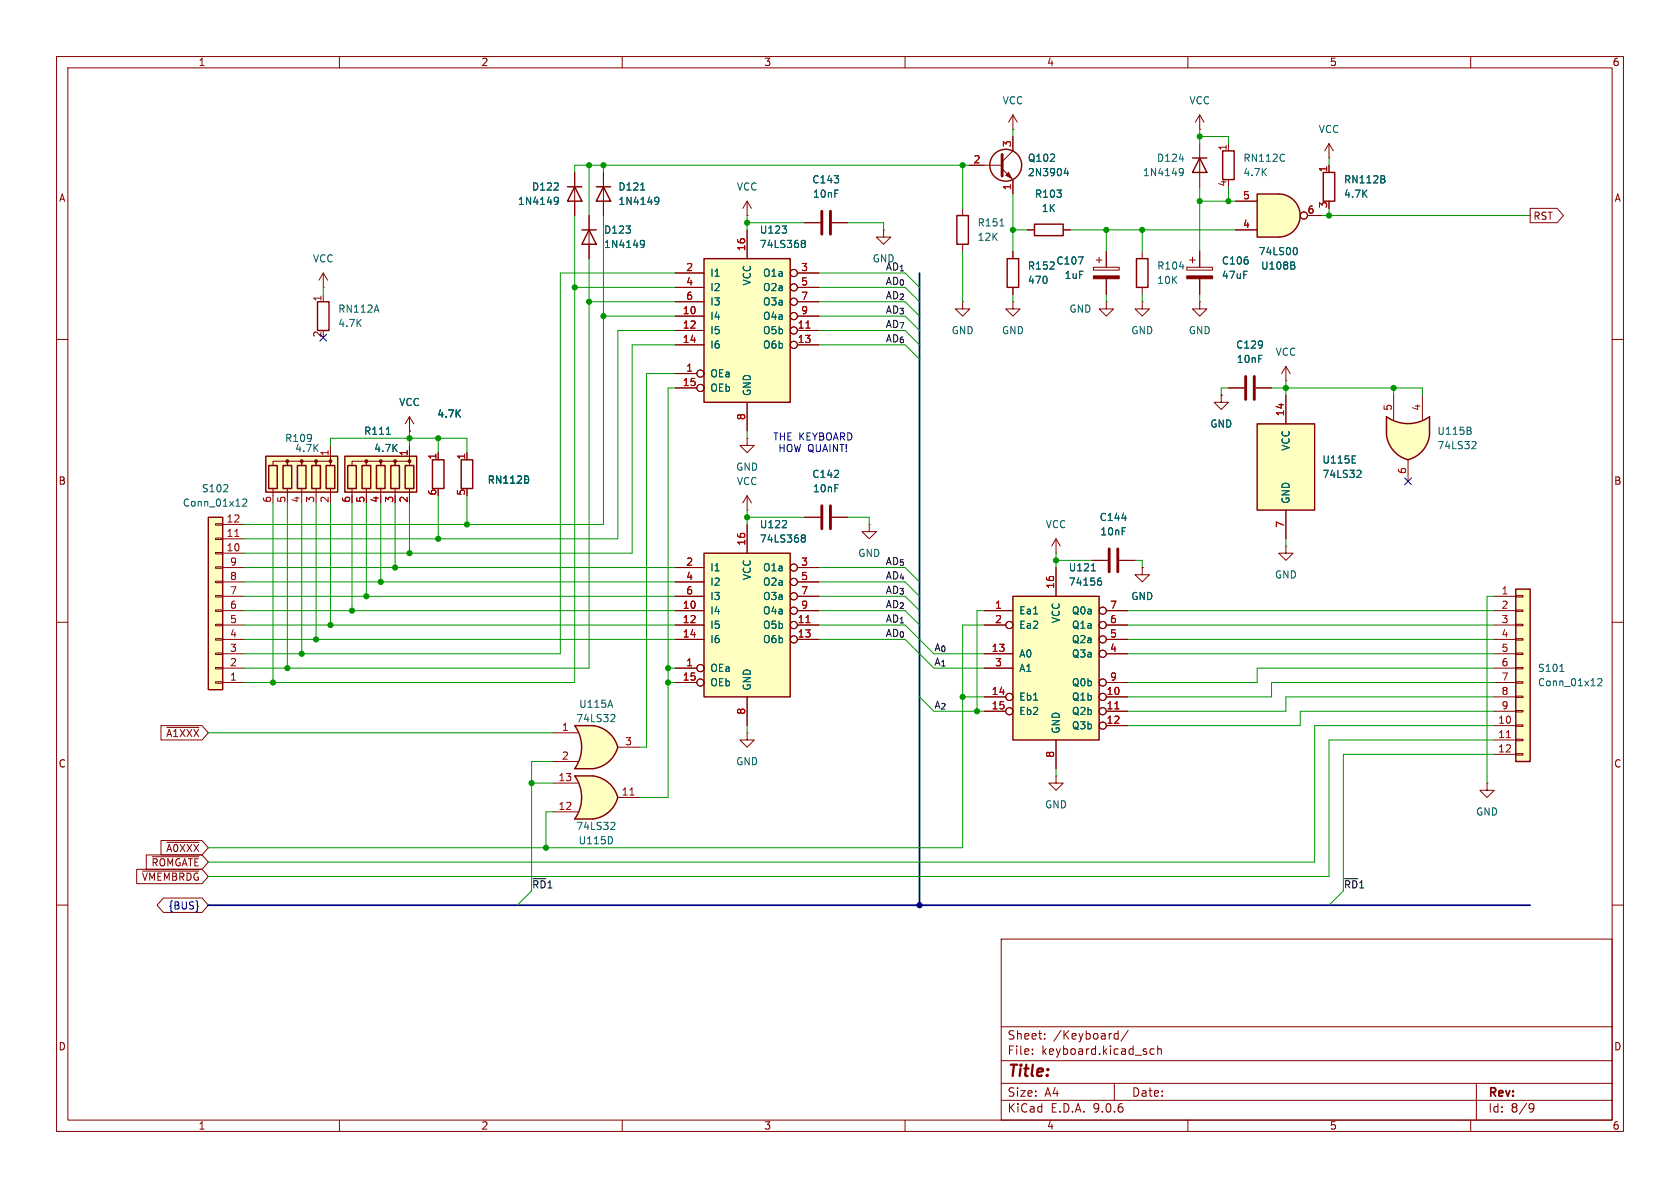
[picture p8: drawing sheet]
<svg xmlns="http://www.w3.org/2000/svg" width="297mm" height="210mm" viewBox="0 0 297 210" stroke-linecap="round" stroke-linejoin="round" font-family="sans-serif">
<defs><g id="words">
<text font-size="2.8" fill="#840000" x="178" y="190.9">Title:</text>
<g font-size="2.1" fill="#840000">
<text x="178" y="184">Sheet:</text>
<text x="186.2" y="184">/Keyboard/</text>
<text x="178" y="186.7">File:</text>
<text x="184.1" y="186.7">keyboard.kicad_sch</text>
<text x="178" y="196.9">KiCad</text>
<text x="178" y="194.1">Size:</text>
<text x="184.7" y="194.1">A4</text>
<text x="185.7" y="196.9">E.D.A.</text>
<text x="193.3" y="196.9">9.0.6</text>
<text x="200" y="194.1">Date:</text>
<text x="263" y="194.3">Rev:</text>
<text x="263" y="196.9">Id:</text>
<text x="267.1" y="196.9">8/9</text>
</g>
<g font-size="1.8" fill="#840000">
<text x="35" y="11.9">1</text>
<text x="85" y="11.9">2</text>
<text x="135" y="11.9">3</text>
<text x="185" y="11.9">4</text>
<text x="235" y="11.9">5</text>
<text x="285" y="11.9">6</text>
<text x="10.3" y="35.9">A</text>
<text x="285.3" y="35.9">A</text>
<text x="271" y="39.1">RST</text>
<text x="10.3" y="85.9">B</text>
<text x="285.3" y="85.9">B</text>
<text x="29.3" y="130.5">~{A1XXX}</text>
<text x="10.3" y="135.9">C</text>
<text x="285.3" y="135.9">C</text>
<text x="25" y="155.9">~{VMEMBRDG}</text>
<text x="26.7" y="153.4">~{ROMGATE}</text>
<text x="29.3" y="150.8">~{A0XXX}</text>
<text x="10.3" y="185.9">D</text>
<text x="285.3" y="185.9">D</text>
<text x="35" y="199.9">1</text>
<text x="85" y="199.9">2</text>
<text x="135" y="199.9">3</text>
<text x="185" y="199.9">4</text>
<text x="235" y="199.9">5</text>
<text x="285" y="199.9">6</text>
</g>
<g font-size="1.8" fill="#006464">
<text x="177.2" y="18.6">VCC</text>
<text x="210.2" y="18.6">VCC</text>
<text x="233" y="23.7">VCC</text>
<text x="181.6" y="28.8">Q102</text>
<text x="204.4" y="28.8">D124</text>
<text x="219.7" y="28.8">RN112C</text>
<text x="93.9" y="33.9">D122</text>
<text x="109.2" y="33.9">D121</text>
<text x="130.2" y="33.9">VCC</text>
<text x="143.5" y="32.6">C143</text>
<text x="143.6" y="35.2">10nF</text>
<text x="181.6" y="31.3">2N3904</text>
<text x="182.9" y="35.2">R103</text>
<text x="202" y="31.3">1N4149</text>
<text x="219.7" y="31.3">4.7K</text>
<text x="237.5" y="32.6">RN112B</text>
<text x="237.5" y="35.2">4.7K</text>
<text x="91.5" y="36.4">1N4149</text>
<text x="106.7" y="41.5">D123</text>
<text x="109.2" y="36.4">1N4149</text>
<text x="134.2" y="41.5">U123</text>
<text x="172.7" y="40.2">R151</text>
<text x="184.1" y="37.7">1K</text>
<text x="55.2" y="46.6">VCC</text>
<text x="106.7" y="44">1N4149</text>
<text x="134.2" y="44">74LS368</text>
<text x="172.7" y="42.8">12K</text>
<text x="181.6" y="47.9">R152</text>
<text x="186.7" y="47">C107</text>
<text x="204.5" y="47.9">R104</text>
<text x="215.9" y="47">C106</text>
<text x="222.4" y="45.3">74LS00</text>
<text x="222.8" y="47.9">U108B</text>
<text x="125.5" y="49.1">I1</text>
<text x="125.5" y="51.7">I2</text>
<text x="132.9" y="50.6" transform="rotate(-90 132.9 50.6)">VCC</text>
<text x="134.8" y="49.1">O1a</text>
<text x="134.8" y="51.7">O2a</text>
<text x="181.6" y="50.4">470</text>
<text x="188.1" y="49.5">1uF</text>
<text x="204.5" y="50.4">10K</text>
<text x="215.9" y="49.5">47uF</text>
<text x="59.7" y="55.5">RN112A</text>
<text x="59.7" y="58">4.7K</text>
<text x="125.5" y="54.2">I3</text>
<text x="125.5" y="56.7">I4</text>
<text x="125.5" y="59.3">I5</text>
<text x="134.8" y="54.2">O3a</text>
<text x="134.8" y="56.7">O4a</text>
<text x="134.8" y="59.3">O5b</text>
<text x="168.1" y="59.3">GND</text>
<text x="177" y="59.3">GND</text>
<text x="189" y="55.5">GND</text>
<text x="199.9" y="59.3">GND</text>
<text x="210.1" y="59.3">GND</text>
<text x="125.5" y="61.8">I6</text>
<text x="134.8" y="61.8">O6b</text>
<text x="218.4" y="61.8">C129</text>
<text x="218.6" y="64.4">10nF</text>
<text x="225.4" y="63.1">VCC</text>
<text x="70.5" y="72">VCC</text>
<text x="125.5" y="66.9">OEa</text>
<text x="125.5" y="69.4">OEb</text>
<text x="132.9" y="70.1" transform="rotate(-90 132.9 70.1)">GND</text>
<text x="64.3" y="77.1">R111</text>
<text x="77.2" y="74">4.7K</text>
<text x="213.9" y="75.8">GND</text>
<text x="254" y="77.1">U115B</text>
<text x="50.3" y="78.3">R109</text>
<text x="52.1" y="80.1">4.7K</text>
<text x="66" y="80.1">4.7K</text>
<text x="130" y="83.4">GND</text>
<text x="228.2" y="79.8" transform="rotate(-90 228.2 79.8)">VCC</text>
<text x="233.7" y="82.1">U115E</text>
<text x="254" y="79.6">74LS32</text>
<text x="32.2" y="89.8">Conn_01x12</text>
<text x="35.6" y="87.2">S102</text>
<text x="86.1" y="85.7">RN112E</text>
<text x="86.1" y="85.7">RN112D</text>
<text x="130.2" y="86">VCC</text>
<text x="143.5" y="84.7">C142</text>
<text x="143.6" y="87.2">10nF</text>
<text x="228.2" y="89.2" transform="rotate(-90 228.2 89.2)">GND</text>
<text x="233.7" y="84.7">74LS32</text>
<text x="134.2" y="93.6">U122</text>
<text x="184.8" y="93.6">VCC</text>
<text x="194.3" y="92.3">C144</text>
<text x="194.4" y="94.8">10nF</text>
<text x="125.5" y="101.2">I1</text>
<text x="134.2" y="96.1">74LS368</text>
<text x="134.8" y="101.2">O1a</text>
<text x="151.6" y="98.7">GND</text>
<text x="188.8" y="101.2">U121</text>
<text x="125.5" y="103.7">I2</text>
<text x="125.5" y="106.3">I3</text>
<text x="132.9" y="102.6" transform="rotate(-90 132.9 102.6)">VCC</text>
<text x="134.8" y="103.7">O2a</text>
<text x="134.8" y="106.3">O3a</text>
<text x="188.8" y="103.7">74156</text>
<text x="199.9" y="106.3">GND</text>
<text x="225.3" y="102.5">GND</text>
<text x="125.5" y="108.8">I4</text>
<text x="125.5" y="111.4">I5</text>
<text x="125.5" y="113.9">I6</text>
<text x="134.8" y="108.8">O4a</text>
<text x="134.8" y="111.4">O5b</text>
<text x="134.8" y="113.9">O6b</text>
<text x="180.1" y="108.8">Ea1</text>
<text x="180.1" y="111.4">Ea2</text>
<text x="187.6" y="110.3" transform="rotate(-90 187.6 110.3)">VCC</text>
<text x="189.4" y="108.8">Q0a</text>
<text x="189.4" y="111.4">Q1a</text>
<text x="189.4" y="113.9">Q2a</text>
<text x="125.5" y="119">OEa</text>
<text x="180.1" y="116.4">A0</text>
<text x="180.1" y="119">A1</text>
<text x="189.4" y="116.4">Q3a</text>
<text x="271.8" y="119">S101</text>
<text x="102.3" y="125.3">U115A</text>
<text x="125.5" y="121.5">OEb</text>
<text x="132.9" y="122.2" transform="rotate(-90 132.9 122.2)">GND</text>
<text x="180.1" y="124.1">Eb1</text>
<text x="189.4" y="121.5">Q0b</text>
<text x="189.4" y="124.1">Q1b</text>
<text x="271.8" y="121.5">Conn_01x12</text>
<text x="101.8" y="127.9">74LS32</text>
<text x="180.1" y="126.6">Eb2</text>
<text x="187.6" y="129.8" transform="rotate(-90 187.6 129.8)">GND</text>
<text x="189.4" y="126.6">Q2b</text>
<text x="189.4" y="129.1">Q3b</text>
<text x="130" y="135.5">GND</text>
<text x="184.7" y="143.1">GND</text>
<text x="101.8" y="146.9">74LS32</text>
<text x="102.2" y="149.5">U115D</text>
<text x="260.9" y="144.4">GND</text>
</g>
<g font-size="1.8" fill="#a90000">
<text x="172" y="29">2</text>
<text x="178.8" y="26.1" transform="rotate(-90 178.8 26.1)">3</text>
<text x="216.9" y="26.7" transform="rotate(-90 216.9 26.7)">1</text>
<text x="178.8" y="33.7" transform="rotate(-90 178.8 33.7)">1</text>
<text x="216.9" y="33.1" transform="rotate(-90 216.9 33.1)">4</text>
<text x="219.6" y="35.3">5</text>
<text x="234.7" y="30.6" transform="rotate(-90 234.7 30.6)">1</text>
<text x="219.6" y="40.4">4</text>
<text x="231.1" y="37.8">6</text>
<text x="234.7" y="36.9" transform="rotate(-90 234.7 36.9)">3</text>
<text x="131.8" y="44.5" transform="rotate(-90 131.8 44.5)">16</text>
<text x="56.9" y="53.4" transform="rotate(-90 56.9 53.4)">1</text>
<text x="121.2" y="48">2</text>
<text x="121.2" y="50.5">4</text>
<text x="121.2" y="53.1">6</text>
<text x="141.5" y="48">3</text>
<text x="141.5" y="50.5">5</text>
<text x="141.5" y="53.1">7</text>
<text x="56.9" y="59.8" transform="rotate(-90 56.9 59.8)">2</text>
<text x="120.6" y="55.6">10</text>
<text x="120.6" y="58.2">12</text>
<text x="140.9" y="58.2">11</text>
<text x="141.5" y="55.6">9</text>
<text x="120.6" y="60.7">14</text>
<text x="121.2" y="65.8">1</text>
<text x="140.9" y="60.7">13</text>
<text x="120.6" y="68.3">15</text>
<text x="131.8" y="74.4" transform="rotate(-90 131.8 74.4)">8</text>
<text x="227.1" y="73.7" transform="rotate(-90 227.1 73.7)">14</text>
<text x="246.1" y="72.7" transform="rotate(-90 246.1 72.7)">5</text>
<text x="251.2" y="72.7" transform="rotate(-90 251.2 72.7)">4</text>
<text x="58.2" y="80.7" transform="rotate(-90 58.2 80.7)">1</text>
<text x="72.1" y="80.7" transform="rotate(-90 72.1 80.7)">1</text>
<text x="77.2" y="81.4" transform="rotate(-90 77.2 81.4)">1</text>
<text x="82.3" y="81.4" transform="rotate(-90 82.3 81.4)">1</text>
<text x="248.7" y="83.9" transform="rotate(-90 248.7 83.9)">6</text>
<text x="48" y="89" transform="rotate(-90 48 89)">6</text>
<text x="50.5" y="89" transform="rotate(-90 50.5 89)">5</text>
<text x="53.1" y="89" transform="rotate(-90 53.1 89)">4</text>
<text x="55.6" y="89" transform="rotate(-90 55.6 89)">3</text>
<text x="58.2" y="89" transform="rotate(-90 58.2 89)">2</text>
<text x="62" y="89" transform="rotate(-90 62 89)">6</text>
<text x="64.5" y="89" transform="rotate(-90 64.5 89)">5</text>
<text x="67.1" y="89" transform="rotate(-90 67.1 89)">4</text>
<text x="69.6" y="89" transform="rotate(-90 69.6 89)">3</text>
<text x="72.1" y="89" transform="rotate(-90 72.1 89)">2</text>
<text x="77.2" y="87.7" transform="rotate(-90 77.2 87.7)">6</text>
<text x="82.3" y="87.7" transform="rotate(-90 82.3 87.7)">5</text>
<text x="40" y="95">11</text>
<text x="40" y="92.5">12</text>
<text x="227.1" y="93.4" transform="rotate(-90 227.1 93.4)">7</text>
<text x="40" y="97.5">10</text>
<text x="40.6" y="100.1">9</text>
<text x="121.2" y="100.1">2</text>
<text x="131.8" y="96.6" transform="rotate(-90 131.8 96.6)">16</text>
<text x="141.5" y="100.1">3</text>
<text x="40.6" y="107.7">6</text>
<text x="40.6" y="105.2">7</text>
<text x="40.6" y="102.6">8</text>
<text x="120.6" y="107.7">10</text>
<text x="121.2" y="102.6">4</text>
<text x="121.2" y="105.2">6</text>
<text x="141.5" y="102.6">5</text>
<text x="141.5" y="105.2">7</text>
<text x="141.5" y="107.7">9</text>
<text x="175.8" y="107.7">1</text>
<text x="186.4" y="104.2" transform="rotate(-90 186.4 104.2)">16</text>
<text x="196.1" y="107.7">7</text>
<text x="265.4" y="105.2">1</text>
<text x="265.4" y="107.7">2</text>
<text x="40.6" y="112.8">4</text>
<text x="40.6" y="110.2">5</text>
<text x="120.6" y="110.2">12</text>
<text x="120.6" y="112.8">14</text>
<text x="140.9" y="110.2">11</text>
<text x="140.9" y="112.8">13</text>
<text x="175.8" y="110.2">2</text>
<text x="196.1" y="110.2">6</text>
<text x="196.1" y="112.8">5</text>
<text x="265.4" y="110.2">3</text>
<text x="265.4" y="112.8">4</text>
<text x="40.6" y="117.9">2</text>
<text x="40.6" y="115.3">3</text>
<text x="121.2" y="117.9">1</text>
<text x="175.2" y="115.3">13</text>
<text x="175.8" y="117.9">3</text>
<text x="196.1" y="115.3">4</text>
<text x="265.4" y="115.3">5</text>
<text x="265.4" y="117.9">6</text>
<text x="40.6" y="120.4">1</text>
<text x="120.6" y="120.4">15</text>
<text x="175.2" y="122.9">14</text>
<text x="175.2" y="125.5">15</text>
<text x="195.5" y="122.9">10</text>
<text x="195.5" y="125.5">11</text>
<text x="196.1" y="120.4">9</text>
<text x="265.4" y="120.4">7</text>
<text x="265.4" y="122.9">8</text>
<text x="265.4" y="125.5">9</text>
<text x="99.2" y="129.3">1</text>
<text x="110.4" y="131.8">3</text>
<text x="131.8" y="126.4" transform="rotate(-90 131.8 126.4)">8</text>
<text x="195.5" y="128">12</text>
<text x="264.8" y="128">10</text>
<text x="264.8" y="130.6">11</text>
<text x="99.2" y="134.4">2</text>
<text x="186.4" y="134.1" transform="rotate(-90 186.4 134.1)">8</text>
<text x="264.8" y="133.1">12</text>
<text x="98.6" y="143.3">12</text>
<text x="98.6" y="138.2">13</text>
<text x="109.8" y="140.7">11</text>
</g>
<g font-size="1.8" fill="#0f0f0f">
<text x="154.2" y="46.6">GND</text>
<text x="156.4" y="47.9">AD_{1}</text>
<text x="156.4" y="53">AD_{2}</text>
<text x="156.4" y="50.5">AD_{0}</text>
<text x="156.4" y="58.1">AD_{7}</text>
<text x="156.4" y="55.5">AD_{3}</text>
<text x="156.4" y="60.6">AD_{6}</text>
<text x="156.4" y="100">AD_{5}</text>
<text x="156.4" y="102.5">AD_{4}</text>
<text x="156.4" y="107.6">AD_{2}</text>
<text x="156.4" y="105.1">AD_{3}</text>
<text x="156.4" y="112.7">AD_{0}</text>
<text x="156.4" y="110.1">AD_{1}</text>
<text x="165.1" y="115.2">A_{0}</text>
<text x="165.1" y="117.8">A_{1}</text>
<text x="165.1" y="125.4">A_{2}</text>
<text x="94" y="157.1">~{RD}1</text>
<text x="237.5" y="157.1">~{RD}1</text>
</g>
<g font-size="1.8" fill="#0000c2">
<text x="136.6" y="78.1">THE KEYBOARD</text>
<text x="137.5" y="80.1">HOW QUAINT!</text>
</g>
<text font-size="1.8" fill="#000084" x="29.7" y="161">{BUS}</text>
</g></defs>
<g fill="none" stroke="#840000" stroke-width=".18">
<path d="M10 10h277v190h-277zM12 12h273v186h-273zM60 10v2M110 10v2M160 10v2M210 10v2M260 10v2M10 60h2M285 60h2M10 110h2M285 110h2M10 160h2"/>
<path d="M177 166h108v32h-108zM285 160h2M60 198v2M110 198v2M160 198v2M177 194.5h108M177 191.5h108M177 187.5h108M177 181.5h108M182.5 186.3v.1M182.5 185.5v.1M184.7 183.6v.1"/>
<path d="M184.7 182.8v.1M197 191.5v3M197 183.6l.2 .1 .5-.1M197.7 182.2v1.5M197.7 182.8l-.5-.1-.2 .1M199.5 182.1l-1.3 2M204 185.5l-.4-.1-.3 .3v.4l.2 .2h.5M204.7 185.5l.2-.1 .3 .1 .1 .9M204.7 184.9v1.5M210 198v2M260 198v2M261 191.5v6.5"/>
<path d="M270.6 195.1l.5 .1a.99 .99 0 0 1-.4 1.4h-.2M271.2 195.7l-.3 .3h-.3"/>
</g>
<path d="M226.1 34.3a3.8 3.8 0 0 1 3.7 3.8 3.8 3.8 0 0 1-3.7 3.8z" fill="#ffffc2" stroke="#ffffc2" stroke-width=".18"/>
<path d="M222.2 34.3h3.9v7.6h-3.9z" fill="#ffffc2"/>
<path d="M222.2 34.3h3.9a3.8 3.8 0 0 1 3.7 3.8 3.8 3.8 0 0 1-3.7 3.8h-3.9z" fill="none" stroke="#840000" stroke-width=".25"/>
<g fill="none" stroke="#840000" stroke-width=".18">
<path d="M218.4 35.6h3.8M231.1 38.1h2.6M218.4 40.6h3.8M215.9 69.9v1.2h1.3l-1.3 1.3-1.3-1.3h1.3M215.9 69.9h.1M186.7 137.2v1.2h1.3l-1.3 1.3-1.3-1.3h1.3M186.7 137.2h.1"/>
<circle cx="230.5" cy="38.1" r=".63"/>
</g>
<path d="M228.6 46.9l.3 .2v.3l-.2 .2M228.7 46.4l.2 .1-.2 .3M229 43.8a.79 .79 0 0 1 0 1.2" fill="none" stroke="#006464" stroke-width=".18"/>
<path d="M47 80.6h12.7v6.4h-12.7z" fill="#ffffc2"/>
<path d="M47 80.6h12.7v6.4h-12.7zM47.5 82.3h1.5v4.1h-1.5zM50 82.3h1.6v4.1h-1.6zM52.6 82.3h1.5v4.1h-1.5zM55.1 82.3h1.5v4.1h-1.5zM57.7 82.3h1.5v4.1h-1.5z" fill="none" stroke="#840000" stroke-width=".25"/>
<g fill="#840000" stroke="#840000" stroke-width=".18">
<circle cx="58.4" cy="81.5" r=".25"/>
<circle cx="55.9" cy="81.5" r=".25"/>
<circle cx="53.3" cy="81.5" r=".25"/>
<circle cx="50.8" cy="81.5" r=".25"/>
</g>
<path d="M58.4 78.7v2.6M48.3 82.3v-.8h2.5v.8v-.8h2.5v.8v-.8h2.6v.8v-.8h2.5v.8M48.3 86.4v1.2M50.8 86.4v1.2M53.3 86.4v1.2M55.9 86.4v1.2M58.4 86.4v1.2" fill="none" stroke="#840000" stroke-width=".18"/>
<path d="M179.1 105.4h15.2v25.4h-15.2z" fill="#ffffc2"/>
<path d="M179.1 105.4h15.2v25.4h-15.2z" fill="none" stroke="#840000" stroke-width=".25"/>
<g fill="none" stroke="#840000" stroke-width=".18">
<path d="M174 108h5.1M174 110.5h3.8M174 115.6h5.1M174 118.1h5.1M186.7 100.3v5.1M195.6 108h3.8M195.6 110.5h3.8M195.6 115.6h3.8M195.6 113h3.8M174 123.2h3.8M174 125.7h3.8M186.7 130.8v5.1"/>
<path d="M195.6 123.2h3.8M195.6 125.7h3.8M195.6 120.7h3.8M195.6 128.3h3.8"/>
<circle cx="178.4" cy="110.5" r=".63"/>
<circle cx="194.9" cy="107.9" r=".63"/>
<circle cx="194.9" cy="113" r=".63"/>
<circle cx="194.9" cy="110.5" r=".63"/>
<circle cx="194.9" cy="115.6" r=".63"/>
<circle cx="178.4" cy="123.2" r=".63"/>
<circle cx="178.4" cy="125.7" r=".63"/>
<circle cx="194.9" cy="125.7" r=".63"/>
<circle cx="194.9" cy="120.6" r=".63"/>
<circle cx="194.9" cy="123.2" r=".63"/>
<circle cx="194.9" cy="128.3" r=".63"/>
</g>
<path d="M197.1 125.3h.7" fill="none" stroke="#a90000" stroke-width=".18"/>
<path d="M192.9 100.9h.8M194.3 102.7h.2l.3 .2-.1 .4-.4 .1M194.6 102.2h-.3" fill="none" stroke="#006464" stroke-width=".18"/>
<path d="M61 80.6h12.7v6.4h-12.7z" fill="#ffffc2"/>
<path d="M169.2 38.1h2v5.1h-2zM210.8 27.9h2.6M212.1 27.9l1.3 2.6h-2.6zM216.2 26.7h2v5.1h-2zM61 80.6h12.7v6.4h-12.7zM61.5 82.3h1.5v4.1h-1.5zM64 82.3h1.5v4.1h-1.5zM66.5 82.3h1.6v4.1h-1.6zM69.1 82.3h1.5v4.1h-1.5zM71.6 82.3h1.6v4.1h-1.6z" fill="none" stroke="#840000" stroke-width=".25"/>
<g fill="#840000" stroke="#840000" stroke-width=".18">
<circle cx="72.4" cy="81.5" r=".25"/>
<circle cx="69.8" cy="81.5" r=".25"/>
<circle cx="67.3" cy="81.5" r=".25"/>
<circle cx="64.8" cy="81.5" r=".25"/>
</g>
<g fill="none" stroke="#840000" stroke-width=".18">
<path d="M170.2 36.8v1.3M212.1 25.4v7.6M217.2 25.4v1.3M170.2 53.3v1.3h1.2l-1.2 1.3-1.3-1.3h1.3M170.2 53.3h.1M170.2 43.2v1.3M72.4 78.7v2.6M62.2 82.3v-.8h2.6v.8v-.8h2.5v.8v-.8h2.5v.8v-.8h2.6v.8M62.2 86.4v1.2M64.8 86.4v1.2M67.3 86.4v1.2M69.8 86.4v1.2"/>
<path d="M72.4 86.4v1.2M186.7 97.8h.1M186.7 95.3l-.8 1.2M186.7 95.3l.8 1.2M186.7 95.3v2.5M193 99.1h2.8M197.9 99.1h2.8"/>
</g>
<path d="M176.8 39.9h.7M208.5 28.1h.8M208.6 29.8h.4l.1 .1a.84 .84 0 0 1-.3 1.2h-.2M209.2 30.3l-.2 .3-.4-.1M227 27.3l.1 .1M227.1 28.4l-.1 .1M68.3 76.8h.7M198.3 91.6h.8" fill="none" stroke="#006464" stroke-width=".18"/>
<path d="M196.1 97v4.1M197.6 97v4.1" fill="none" stroke="#840000" stroke-width=".51"/>
<path d="M101.6 128.3h3.2M101.6 135.9h3.2" fill="none" stroke="#ffffc2" stroke-width=".18"/>
<g fill="#ffffc2" stroke="#ffffc2" stroke-width=".18">
<path d="M104.2 130.7l5 1.4a5.2 5.2 0 0 1-4.4 3.8z"/>
<path d="M104.8 128.3a5.1 5.1 0 0 1 4.4 3.8l-5 1.3z"/>
</g>
<path d="M101.6 128.3h3.2v7.6h-3.2a6.7 6.7 0 0 0 0-7.6z" fill="#ffffc2"/>
<path d="M101.6 128.3h3.2a5.1 5.1 0 0 1 4.4 3.8 5.2 5.2 0 0 1-4.4 3.8h-3.2a6.6 6.6 0 0 0 0-7.6z" fill="none" stroke="#840000" stroke-width=".25"/>
<path d="M97.8 129.5h4.3M97.8 134.6h4.3M109.2 132.1h3.8" fill="none" stroke="#840000" stroke-width=".18"/>
<path d="M107.9 123.8l.4 1.2M108.2 126.3l.4 .1 .1 .3-.8 .9h.8" fill="none" stroke="#006464" stroke-width=".18"/>
<path d="M124.5 45.7h15.2v25.4h-15.2z" fill="#ffffc2"/>
<g fill="none" stroke="#840000" stroke-width=".25">
<path d="M105.4 33h2.5M106.7 33l1.2 2.6h-2.5zM56.1 53.3h2.1v5.1h-2.1zM124.5 45.7h15.2v25.4h-15.2zM178.1 45.7h2v5.1h-2zM200.9 45.7h2v5.1h-2z"/>
<circle cx="177.8" cy="29.2" r="2.82"/>
</g>
<g fill="none" stroke="#840000" stroke-width=".18">
<path d="M106.7 30.5v7.6M132.1 38.1h.1M132.1 35.6v2.5M132.1 35.6l-.8 1.2M132.1 35.6l.7 1.2M142.2 39.4h2.8M147.1 39.4h2.8M171.4 29.2h5.8M177.2 29.8l1.9 2v2.5M179.1 22.9h.1M179.1 20.3l-.8 1.3M179.1 20.3l.7 1.3"/>
<path d="M179.1 20.3v2.6M179.1 24.1v2.6l-1.9 1.9M212.1 22.9h.1M212.1 20.3l-.8 1.3M212.1 20.3l.8 1.3M212.1 20.3v2.6M234.9 27.9h.1M234.9 25.4l-.7 1.3M234.9 25.4l.8 1.3M234.9 25.4v2.5M57.1 50.8h.1M57.1 48.3l-.7 1.2"/>
<path d="M57.1 48.3l.8 1.2M57.1 48.3v2.5M57.1 52.1v1.2M119.4 48.3h5.1M119.4 50.8h5.1M119.4 53.3h5.1M119.4 55.9h5.1M119.4 58.4h5.1M132.1 40.6v5.1M141 48.3h3.8M141 50.8h3.8M141 53.3h3.8"/>
<path d="M141 55.9h3.8M141 58.4h3.8M156.2 40.6v1.3h1.3l-1.3 1.3-1.3-1.3h1.3M156.2 40.6h.1M179.1 53.3v1.3h1.2l-1.2 1.3-1.3-1.3h1.3M179.1 53.3h.1M179.1 44.5v1.2M179.1 50.8v1.3M193.3 47.2h4.6v.6h-4.6zM193.8 46h1M194.3 45.5v1M195.6 53.3v1.3h1.2l-1.2 1.3-1.3-1.3h1.3"/>
<path d="M195.6 53.3h.1M195.6 44.5v2.7M195.6 49.3v2.8M201.9 53.3v1.3h1.3l-1.3 1.3-1.2-1.3h1.2M201.9 53.3h.1M201.9 44.5v1.2M201.9 50.8v1.3M72.4 76.2h.1M72.4 73.7l-.8 1.2M72.4 73.7l.8 1.2M72.4 73.7v2.5M119.4 61h5.1"/>
<path d="M119.4 66h3.8M119.4 68.6h3.8M132.1 77.5v1.2h1.2l-1.2 1.3-1.3-1.3h1.3M132.1 77.5h.1M132.1 71.1v5.1M141 61h3.8M132.1 90.2h.1M132.1 87.6v2.6M132.1 87.6l-.8 1.3M132.1 87.6l.7 1.3M142.2 91.4h2.8M147.1 91.4h2.8"/>
<path d="M153.7 92.7v1.3h1.2l-1.2 1.3-1.3-1.3h1.3M153.7 92.7h.1M132.1 129.5v1.3h1.2l-1.2 1.3-1.3-1.3h1.3M132.1 129.5h.1"/>
<circle cx="140.3" cy="50.8" r=".63"/>
<circle cx="140.3" cy="53.3" r=".63"/>
<circle cx="140.3" cy="58.4" r=".63"/>
<circle cx="140.3" cy="48.3" r=".63"/>
<circle cx="140.3" cy="55.9" r=".63"/>
<circle cx="123.8" cy="66" r=".63"/>
<circle cx="123.8" cy="68.6" r=".63"/>
<circle cx="140.3" cy="61" r=".63"/>
</g>
<path d="M142.5 58h.7" fill="none" stroke="#a90000" stroke-width=".18"/>
<g fill="none" stroke="#006464" stroke-width=".18">
<path d="M113.3 33.6h.7M115.9 34.9h.3l.2 .1a.84 .84 0 0 1-.3 1.1h-.2M116.5 35.4l-.3 .3-.3-.1M138.3 39.9h.8l-.5 .5M188.4 29.7l-.3 .9h.8M188.7 30.2v.9M66.6 53.9l.4 1.3M139 40.6v.5M141.8 43h.1M141.8 42.6l.3-.1 .2 .1 .1 .2-.3 .2M141.9 43h.2M141.9 43l-.1 .1"/>
<path d="M142.1 43l.3 .3-.1 .3-.2 .2-.3-.1M190.6 45.4h.9l-.6 1.3M208.5 47.1h.8"/>
</g>
<g fill="#840000" stroke="#840000" stroke-width=".18">
<path d="M193.3 48.8h4.6v.5h-4.6z"/>
<path d="M177.8 31l.5-.5 .5 1z"/>
</g>
<path d="M145.3 37.3v4.1M146.8 37.3v4.1M177.2 27.3v3.8M145.3 89.4v4.1M146.8 89.4v4.1" fill="none" stroke="#840000" stroke-width=".51"/>
<path d="M124.5 97.8h15.2v25.4h-15.2z" fill="#ffffc2"/>
<path d="M100.3 33h2.6M101.6 33l1.3 2.6h-2.6zM182.9 39.6h5.1v2.1h-5.1zM102.9 40.6h2.5M104.1 40.6l1.3 2.6h-2.5zM124.5 97.8h15.2v25.4h-15.2z" fill="none" stroke="#840000" stroke-width=".25"/>
<g fill="none" stroke="#840000" stroke-width=".18">
<path d="M101.6 30.5v7.6M104.1 38.1v7.6M181.6 40.6h1.3M188 40.6h1.2M132.1 92.7v5.1M119.4 100.3h5.1M119.4 102.9h5.1M119.4 105.4h5.1M119.4 108h5.1M119.4 110.5h5.1M119.4 113h5.1M119.4 118.1h3.8"/>
<path d="M141 100.3h3.8M141 102.9h3.8M141 105.4h3.8M141 108h3.8M141 110.5h3.8M141 113h3.8M119.4 120.7h3.8M132.1 123.2v5.1M262.9 138.4v1.3h1.3l-1.3 1.3-1.3-1.3h1.3M262.9 138.4h.1"/>
<circle cx="123.8" cy="118.1" r=".63"/>
<circle cx="140.3" cy="100.3" r=".63"/>
<circle cx="140.3" cy="110.5" r=".63"/>
<circle cx="140.3" cy="102.9" r=".63"/>
<circle cx="140.3" cy="105.4" r=".63"/>
<circle cx="140.3" cy="107.9" r=".63"/>
<circle cx="140.3" cy="113" r=".63"/>
<circle cx="123.8" cy="120.6" r=".63"/>
</g>
<path d="M142.5 110.1h.7" fill="none" stroke="#a90000" stroke-width=".18"/>
<path d="M98.1 34.9h.4l.1 .1a.84 .84 0 0 1-.3 1.1h-.2M98.7 35.4l-.2 .3-.4-.1M113.3 42.5h.4l.2 .1a.84 .84 0 0 1-.3 1.2h-.3M113.9 43l-.2 .3-.4-.1M138.3 93.3h.8M139 92.1v.5M141.8 95l.1 .1M141.8 94.6h.3l.2 .1 .1 .2-.3 .2M141.9 95.1h.2M141.9 95.1l-.1 .1M142.1 95.1l.3 .2-.1 .4-.2 .1h-.3" fill="none" stroke="#006464" stroke-width=".18"/>
<path d="M268 104.1h2.5v30.5h-2.5z" fill="#ffffc2"/>
<path d="M268 104.1h2.5v30.5h-2.5z" fill="none" stroke="#840000" stroke-width=".25"/>
<g fill="none" stroke="#840000" stroke-width=".18">
<path d="M264.2 105.4h3.8M264.2 108h3.8M264.2 110.5h3.8M264.2 113h3.8M264.2 115.6h3.8M264.2 118.1h3.8M268 105.3h1.2v.2h-1.2zM268 107.8h1.2v.3h-1.2zM268 110.4h1.2v.2h-1.2zM268 112.9h1.2v.3h-1.2zM268 115.4h1.2v.3h-1.2zM268 118h1.2v.2h-1.2z"/>
<path d="M264.2 120.7h3.8M264.2 123.2h3.8M264.2 125.7h3.8M264.2 128.3h3.8M264.2 130.8h3.8M264.2 133.4h3.8M268 120.5h1.2v.3h-1.2zM268 123.1h1.2v.2h-1.2zM268 125.6h1.2v.3h-1.2zM268 128.1h1.2v.3h-1.2zM268 130.7h1.2v.2h-1.2zM268 133.2h1.2v.3h-1.2z"/>
</g>
<path d="M266.3 130.4h.7" fill="none" stroke="#a90000" stroke-width=".18"/>
<path d="M275.8 118.7h.7M282.5 120.1l.5-.1 .2 .3-.8 .9h.8" fill="none" stroke="#006464" stroke-width=".18"/>
<path d="M101.6 137.2h3.2M101.6 144.8h3.2" fill="none" stroke="#ffffc2" stroke-width=".18"/>
<g fill="#ffffc2" stroke="#ffffc2" stroke-width=".18">
<path d="M104.8 137.2a5.2 5.2 0 0 1 4.4 3.8l-5 1.3z"/>
<path d="M104.2 139.7l5 1.3a5.1 5.1 0 0 1-4.4 3.8z"/>
</g>
<path d="M101.6 137.2h3.2v7.6h-3.2a6.6 6.6 0 0 0 0-7.6z" fill="#ffffc2"/>
<path d="M101.6 137.2h3.2a5.2 5.2 0 0 1 4.4 3.8 5.2 5.2 0 0 1-4.4 3.8h-3.2a6.6 6.6 0 0 0 0-7.6z" fill="none" stroke="#840000" stroke-width=".25"/>
<path d="M97.8 138.4h4.3M97.8 143.5h4.3M109.2 141h3.8" fill="none" stroke="#840000" stroke-width=".18"/>
<path d="M111.4 140.6h.7" fill="none" stroke="#a90000" stroke-width=".18"/>
<path d="M108.2 145.4h.4l.1 .3-.8 .9h.8M108.2 148.2v.7" fill="none" stroke="#006464" stroke-width=".18"/>
<path d="M36.8 91.4h2.6v30.5h-2.6z" fill="#ffffc2"/>
<path d="M36.8 91.4h2.6v30.5h-2.6zM76.5 81.3h2v5.1h-2zM81.5 81.3h2.1v5.1h-2.1z" fill="none" stroke="#840000" stroke-width=".25"/>
<g fill="none" stroke="#840000" stroke-width=".18">
<path d="M38.1 97.7h1.3v.2h-1.3zM38.1 95.1h1.3v.3h-1.3zM38.1 92.6h1.3v.2h-1.3zM39.4 97.8h3.8M39.4 95.3h3.8M39.4 92.7h3.8M77.5 80v1.3M82.5 80v1.3M227.3 96.5v1.3h1.3l-1.3 1.3-1.2-1.3h1.2M227.3 96.5h.1M38.1 118h1.3v.2h-1.3zM38.1 115.4h1.3v.3h-1.3z"/>
<path d="M38.1 112.9h1.3v.3h-1.3zM38.1 110.4h1.3v.2h-1.3zM38.1 107.8h1.3v.3h-1.3zM38.1 105.3h1.3v.2h-1.3zM38.1 102.7h1.3v.3h-1.3zM38.1 100.2h1.3v.3h-1.3zM39.4 118.1h3.8M39.4 115.6h3.8M39.4 113h3.8M39.4 110.5h3.8M39.4 108h3.8M39.4 105.4h3.8"/>
<path d="M39.4 102.9h3.8M39.4 100.3h3.8M201.9 100.3v1.3h1.3l-1.3 1.3-1.2-1.3h1.2M201.9 100.3h.1M38.1 120.5h1.3v.3h-1.3zM39.4 120.7h3.8"/>
</g>
<path d="M41.5 94.8h.7" fill="none" stroke="#a90000" stroke-width=".18"/>
<path d="M39.5 86.9h.8M40.2 85.8v.4M42.9 88.3l.5-.1 .2 .4-.8 .9h.8M93.4 84.4v.7" fill="none" stroke="#006464" stroke-width=".18"/>
<path d="M245.1 73.7v3.1M252.7 73.7v3.1" fill="none" stroke="#ffffc2" stroke-width=".18"/>
<g fill="#ffffc2" stroke="#ffffc2" stroke-width=".18">
<path d="M245.1 76.9l5.2-.6-1.4 5a5.2 5.2 0 0 1-3.8-4.4z"/>
<path d="M247.6 76.3l5.1 .6a5.1 5.1 0 0 1-3.8 4.4z"/>
</g>
<path d="M245.1 73.7a6.7 6.7 0 0 0 7.6 0v3.1h-7.6z" fill="#ffffc2"/>
<path d="M245.1 76.8v-3.1a6.6 6.6 0 0 0 7.6 0v3.1M252.7 76.9a5.2 5.2 0 0 1-3.8 4.4 5.2 5.2 0 0 1-3.8-4.4" fill="none" stroke="#840000" stroke-width=".25"/>
<path d="M246.4 69.9v4.3M251.5 69.9v4.3M248.9 81.3v3.8" fill="none" stroke="#840000" stroke-width=".18"/>
<path d="M259.8 76.1l.3 .3-.1 .3-.1 .1M259.9 75.6l.1 .2-.1 .3M260.4 78l.4 .1 .1 .3-.7 .9h.7" fill="none" stroke="#006464" stroke-width=".18"/>
<path d="M222.2 74.9h10.2v15.3h-10.2z" fill="#ffffc2"/>
<path d="M233.9 30.5h2.1v5.1h-2.1zM222.2 74.9h10.2v15.3h-10.2z" fill="none" stroke="#840000" stroke-width=".25"/>
<g fill="none" stroke="#840000" stroke-width=".18">
<path d="M101.6 30.5v2.5M101.6 35.6v2.5M104.1 38.1v2.5M106.7 30.5v2.5M106.7 35.6v2.5M142.2 39.4h2.8M147.1 39.4h2.8M171.4 29.2h2.6M179.1 24.1v2.6M179.1 31.8v2.5M218.4 35.6h3.8M231.1 38.1h2.6"/>
<path d="M234.9 29.2v1.3M270.5 36.8h4.8l1.1 1.3-1.1 1.3h-4.8zM104.1 43.2v2.5M119.4 48.3h5.1M119.4 50.8h5.1M119.4 53.3h5.1M119.4 55.9h5.1M119.4 58.4h5.1M132.1 40.6v5.1M141 48.3h3.8M141 50.8h3.8M141 53.3h3.8"/>
<path d="M141 55.9h3.8M141 58.4h3.8M179.1 44.5v1.2M179.1 50.8v1.3M181.6 40.6h1.3M188 40.6h1.2M195.6 44.5v2.7M195.6 49.3v2.8M209.8 47.2h4.6v.6h-4.6zM210.3 46h1M210.8 45.5v1M212.1 53.3v1.3h1.3l-1.3 1.3-1.3-1.3h1.3"/>
<path d="M212.1 53.3h.1M212.1 44.5v2.7M212.1 49.3v2.8M218.4 40.6h3.8M72.4 76.2h.1M72.4 78.7v2.6M119.4 68.6h3.8M119.4 61h5.1M119.4 66h3.8M132.1 71.1v5.1M141 61h3.8M215.9 69.9h.1"/>
<path d="M217.2 68.6h2.8M222 68.6h2.8M227.3 67.3h.1M227.3 64.8v2.5M227.3 69.9v5M227.3 64.8l-.7 1.2M227.3 64.8l.8 1.2M77.5 80v1.3M82.5 80v1.3M132.1 92.7v5.1M142.2 91.4h2.8M147.1 91.4h2.8"/>
<path d="M193 99.1h2.8M197.9 99.1h2.8M227.3 90.2v5.1M119.4 100.3h5.1M119.4 102.9h5.1M119.4 105.4h5.1M119.4 108h5.1M119.4 110.5h5.1M119.4 113h5.1M119.4 118.1h3.8M141 100.3h3.8M141 102.9h3.8"/>
<path d="M141 105.4h3.8M141 108h3.8M141 110.5h3.8M141 113h3.8M174 108h5.1M174 110.5h3.8M174 118.1h5.1M174 115.6h5.1M186.7 100.3v5.1M195.6 108h3.8M195.6 110.5h3.8M195.6 113h3.8"/>
<path d="M195.6 115.6h3.8M201.9 100.3h.1M28.5 128.3h7.2l1.1 1.2-1.1 1.3h-7.2zM29.5 128.6h5.7M119.4 120.7h3.8M132.1 123.2v5.1M174 123.2h3.8M174 125.7h3.8M186.7 130.8v5.1M195.6 120.7h3.8M195.6 123.2h3.8M195.6 125.7h3.8"/>
<path d="M195.6 128.3h3.8M24.2 153.7h11.5l1.1 1.2-1.1 1.3h-11.5zM25.2 154h10M25.9 151.1h9.8l1.1 1.3-1.1 1.3h-9.8zM26.9 151.4h8.3M28.5 148.6h7.2l1.1 1.3-1.1 1.2h-7.2zM28.9 158.7h6.8l1.1 1.3-1.1 1.3h-6.8l-1.1-1.3zM29.5 148.9h5.7"/>
<circle cx="230.5" cy="38.1" r=".63"/>
<circle cx="140.3" cy="50.8" r=".63"/>
<circle cx="140.3" cy="53.3" r=".63"/>
<circle cx="140.3" cy="58.4" r=".63"/>
<circle cx="140.3" cy="48.3" r=".63"/>
<circle cx="140.3" cy="55.9" r=".63"/>
<circle cx="123.8" cy="66" r=".63"/>
<circle cx="123.8" cy="68.6" r=".63"/>
<circle cx="140.3" cy="61" r=".63"/>
<circle cx="123.8" cy="118.1" r=".63"/>
<circle cx="140.3" cy="100.3" r=".63"/>
<circle cx="140.3" cy="110.5" r=".63"/>
<circle cx="140.3" cy="102.9" r=".63"/>
<circle cx="140.3" cy="105.4" r=".63"/>
<circle cx="140.3" cy="107.9" r=".63"/>
<circle cx="140.3" cy="113" r=".63"/>
<circle cx="178.4" cy="110.5" r=".63"/>
<circle cx="194.9" cy="107.9" r=".63"/>
<circle cx="194.9" cy="113" r=".63"/>
<circle cx="194.9" cy="110.5" r=".63"/>
<circle cx="194.9" cy="115.6" r=".63"/>
<circle cx="123.8" cy="120.6" r=".63"/>
<circle cx="178.4" cy="123.2" r=".63"/>
<circle cx="178.4" cy="125.7" r=".63"/>
<circle cx="194.9" cy="125.7" r=".63"/>
<circle cx="194.9" cy="120.6" r=".63"/>
<circle cx="194.9" cy="123.2" r=".63"/>
<circle cx="194.9" cy="128.3" r=".63"/>
</g>
<g fill="none" stroke="#006464" stroke-width=".18">
<path d="M98.1 34.9h.4l.1 .1a.84 .84 0 0 1-.3 1.1h-.2M98.7 35.4l-.2 .3-.4-.1M113.3 33.6h.7M115.9 34.9h.3l.2 .1a.84 .84 0 0 1-.3 1.1h-.2M116.5 35.4l-.3 .3-.3-.1M138.3 39.9h.8l-.5 .5M188.4 29.7l-.3 .9h.8M188.7 30.2v.9M244.6 31.7l.3 .2-.1 .3-.2 .1M244.7 31.1l.1 .2-.1 .3M113.3 42.5h.4l.2 .1a.84 .84 0 0 1-.3 1.2h-.3M113.9 43l-.2 .3-.4-.1"/>
<path d="M139 40.6v.5M141.8 42.6l.3-.1 .2 .1 .1 .2-.3 .2M141.8 43h.1M141.9 43h.2M141.9 43l-.1 .1M142.1 43l.3 .3-.1 .3-.2 .2-.3-.1M190.6 45.4h.9l-.6 1.3M228.6 46.9l.3 .2v.3l-.2 .2M228.7 46.4l.2 .1-.2 .3M229 43.8a.79 .79 0 0 1 0 1.2M68.3 76.8h.7M93.4 84.4v.7"/>
<path d="M138.3 93.3h.8M139 92.1v.5M141.8 95l.1 .1M141.8 94.6h.3l.2 .1 .1 .2-.3 .2M141.9 95.1h.2M141.9 95.1l-.1 .1M142.1 95.1l.3 .2-.1 .4-.2 .1h-.3M198.3 91.6h.8M239.1 81.9h.6M239.1 80.6h.6M240.1 83.1l.4 .1 .1 .3-.8 .9h.8M192.9 100.9h.8"/>
<path d="M194.3 102.7h.2l.3 .2-.1 .4-.4 .1M194.6 102.2h-.3"/>
</g>
<path d="M220.2 66.5v4.1M221.7 66.5v4.1" fill="none" stroke="#840000" stroke-width=".51"/>
<path d="M209.8 48.8h4.6v.5h-4.6z" fill="#840000" stroke="#840000" stroke-width=".18"/>
<path d="M56.5 59.1l1.3 1.2M57.8 59.1l-1.3 1.2M248.3 84.5l1.2 1.2M249.5 84.5l-1.2 1.2M34.9 160.1l.2 .1-.2 .1" fill="none" stroke="#000084" stroke-width=".18"/>
<path d="M162.6 48.3v111.7M36.8 160h233.7" fill="none" stroke="#000084" stroke-width=".3"/>
<g fill="none" stroke="#009600" stroke-width=".18">
<path d="M101.6 38.1v82.6h-58.4M104.1 29.2v8.9M106.7 29.2v1.3M106.7 38.1v54.6h-63.5M132.1 39.4h10.1M132.1 38.1v2.5M149.9 39.4h6.3v1.2M170.2 29.2v7.6M171.4 29.2h-69.8v1.3M179.1 22.9v1.2M179.1 34.3v10.2M212.1 35.6h6.3"/>
<path d="M212.1 22.9v2.5M212.1 33v11.5M212.1 24.1h5.1v1.3M217.2 33v2.6M233.7 38.1h36.8M234.9 27.9v1.3M234.9 36.8v1.3M57.1 50.8v1.3M101.6 50.8h17.8M104.1 53.3h15.3M104.1 45.7v72.4h-60.9M106.7 55.9h12.7"/>
<path d="M119.4 48.3h-20.3v67.3h-55.9M119.4 58.4h-10.2v36.9h-66M144.8 50.8h15.2l2.6 2.5M144.8 53.3h15.2l2.6 2.6M144.8 55.9h15.2l2.6 2.5M144.8 48.3h15.2l2.6 2.5M144.8 58.4h15.2l2.6 2.6M170.2 44.5v8.8M179.1 40.6h2.5M179.1 52.1v1.2M189.2 40.6h29.2M195.6 40.6v3.9"/>
<path d="M195.6 52.1v1.2M201.9 40.6v3.9M201.9 52.1v1.2M212.1 52.1v1.2M58.4 78.7v-1.2h24.1v2.5M72.4 76.2v2.5M77.5 77.5v2.5M119.4 68.6h-1.3v72.4h-5.1M119.4 66h-5.1v66.1h-1.3M119.4 61h-7.6v36.8h-68.6M132.1 76.2v1.3M144.8 61h15.2l2.6 2.5"/>
<path d="M217.2 68.6h-1.3v1.3M224.8 68.6h26.7v1.3M227.3 67.3v2.6M246.4 68.6v1.3M48.3 88.9v31.8M50.8 88.9v29.2M53.3 88.9v26.7M55.9 88.9v24.1M58.4 88.9v21.6M62.2 88.9v19.1M64.8 88.9v16.5M67.3 88.9v14"/>
<path d="M69.8 88.9v11.4M72.4 88.9v8.9M77.5 87.6v7.7M82.5 87.6v5.1M132.1 90.2v2.5M132.1 91.4h10.1M149.9 91.4h3.8v1.3M186.7 97.8v2.5M186.7 99.1h6.3M200.7 99.1h1.2v1.2M227.3 95.3v1.2M43.2 108h76.2"/>
<path d="M43.2 110.5h76.2M43.2 113h76.2M43.2 105.4h76.2M43.2 100.3h76.2M43.2 102.9h76.2M118.1 118.1h1.3M144.8 108h15.2l2.6 2.5M144.8 110.5h15.2l5.1 5.1h8.9M144.8 113h15.2l5.1 5.1h8.9M144.8 105.4h15.2l2.6 2.6M144.8 100.3h15.2l2.6 2.6M144.8 102.9h15.2l2.6 2.5"/>
<path d="M174 110.5h-3.8v39.4h-133.4M174 108h-1.3v17.7M199.4 108h64.8M199.4 110.5h64.8M199.4 113h64.8M199.4 115.6h64.8M264.2 105.4h-1.3v33M264.2 118.1h-42v2.6h-22.8M36.8 129.5h61M94 138.4h3.8M97.8 134.6h-3.8v22.9l-2.6 2.5M118.1 120.7h1.3"/>
<path d="M132.1 128.3v1.2M162.6 123.2l2.5 2.5h8.9M170.2 123.2h3.8M186.7 135.9v1.3M264.2 130.8h-29.3v24.1h-198.1M264.2 128.3h-31.8v24.1h-195.6M264.2 120.7h-39.4v2.5h-25.4M264.2 123.2h-36.9v2.5h-27.9M264.2 125.7h-34.3v2.6h-30.5M264.2 133.4h-26.7v24.1l-2.6 2.5M97.8 143.5h-1.3v6.4"/>
</g>
<path d="M142.5 58h.7M142.5 110.1h.7M197.1 125.3h.7" fill="none" stroke="#a90000" stroke-width=".18"/>
<g fill="#009600" stroke="#009600" stroke-width=".18">
<circle cx="106.7" cy="55.9" r=".46"/>
<circle cx="104.1" cy="53.3" r=".46"/>
<circle cx="132.1" cy="91.4" r=".46"/>
<circle cx="118.1" cy="120.7" r=".46"/>
<circle cx="72.4" cy="97.8" r=".46"/>
<circle cx="77.5" cy="95.3" r=".46"/>
<circle cx="67.3" cy="102.9" r=".46"/>
<circle cx="69.8" cy="100.3" r=".46"/>
<circle cx="64.8" cy="105.4" r=".46"/>
<circle cx="62.2" cy="108" r=".46"/>
<circle cx="53.3" cy="115.6" r=".46"/>
<circle cx="50.8" cy="118.1" r=".46"/>
<circle cx="48.3" cy="120.7" r=".46"/>
<circle cx="96.5" cy="149.9" r=".46"/>
<circle cx="94" cy="138.4" r=".46"/>
<circle cx="106.7" cy="29.2" r=".46"/>
<circle cx="104.1" cy="29.2" r=".46"/>
<circle cx="101.6" cy="50.8" r=".46"/>
<circle cx="132.1" cy="39.4" r=".46"/>
<circle cx="55.9" cy="113" r=".46"/>
<circle cx="58.4" cy="110.5" r=".46"/>
<circle cx="118.1" cy="118.1" r=".46"/>
<circle cx="72.4" cy="77.5" r=".46"/>
<circle cx="77.5" cy="77.5" r=".46"/>
<circle cx="82.5" cy="92.7" r=".46"/>
<circle cx="217.2" cy="35.6" r=".46"/>
<circle cx="212.1" cy="35.6" r=".46"/>
<circle cx="201.9" cy="40.6" r=".46"/>
<circle cx="246.4" cy="68.6" r=".46"/>
<circle cx="234.9" cy="38.1" r=".46"/>
<circle cx="212.1" cy="24.1" r=".46"/>
<circle cx="227.3" cy="68.6" r=".46"/>
<circle cx="170.2" cy="123.2" r=".46"/>
<circle cx="172.7" cy="125.7" r=".46"/>
<circle cx="186.7" cy="99.1" r=".46"/>
<circle cx="195.6" cy="40.6" r=".46"/>
<circle cx="170.2" cy="29.2" r=".46"/>
<circle cx="179.1" cy="40.6" r=".46"/>
</g>
<circle cx="162.6" cy="160" r=".46" fill="#000084" stroke="#000084" stroke-width=".18"/>
<use href="#words"/>
</svg>
